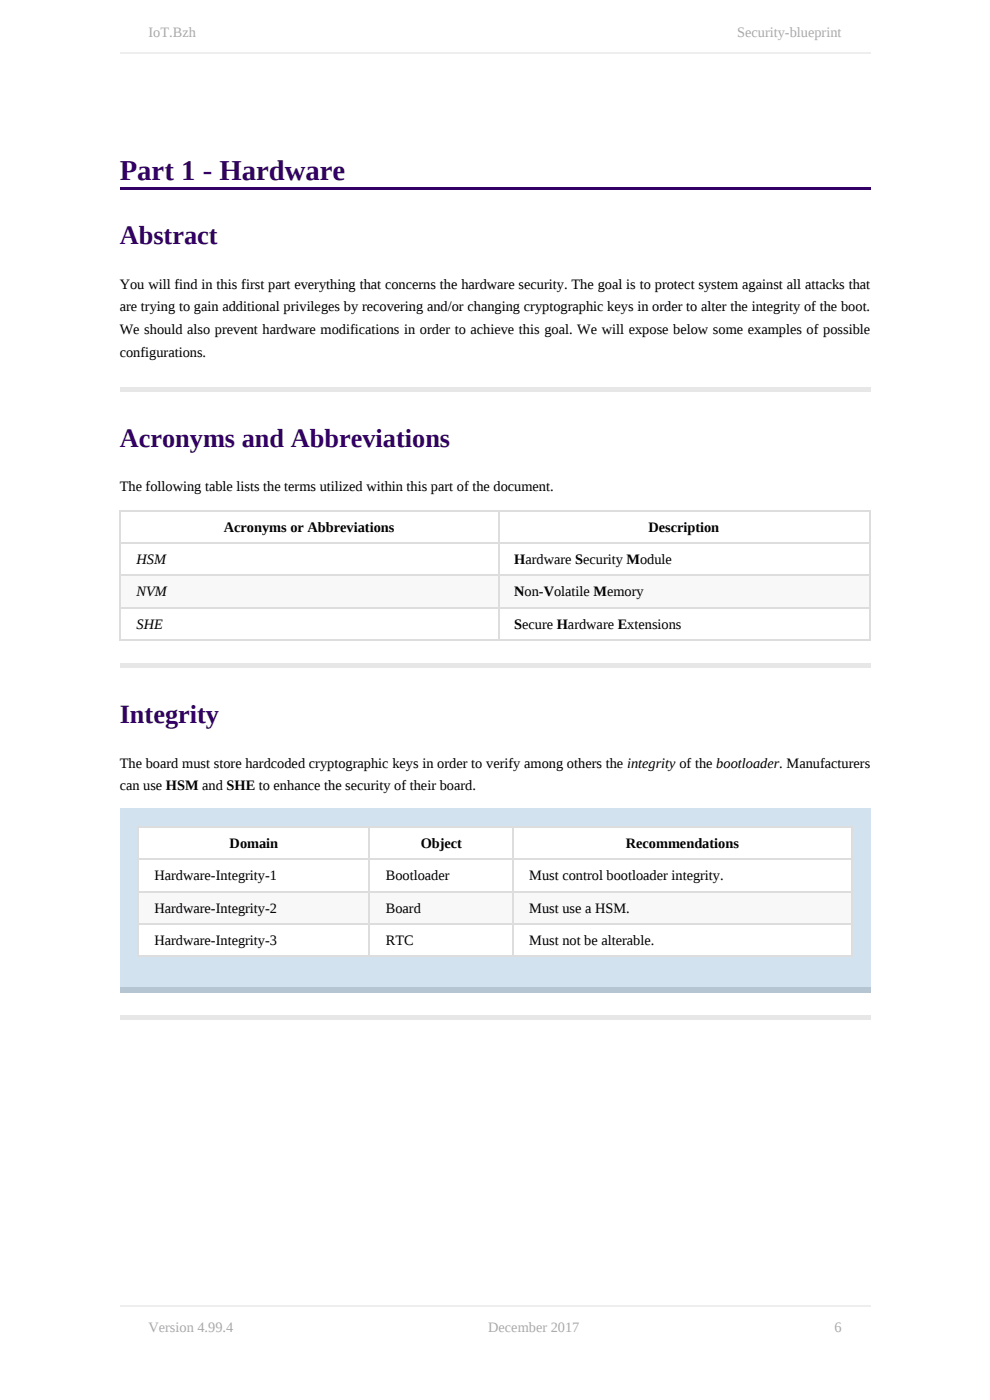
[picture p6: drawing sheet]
<svg xmlns="http://www.w3.org/2000/svg" width="210mm" height="297mm" viewBox="0 0 210 297" stroke-linecap="round" stroke-linejoin="round" font-family="sans-serif">
<defs><g id="words">
<text font-size="6.1" fill="#306" x="25.4" y="38.1">Part 1 - Hardware</text>
<g font-size="5.6" fill="#306">
<text x="25.4" y="51.8">Abstract</text>
<text x="25.4" y="94.8">Acronyms and Abbreviations</text>
<text x="25.4" y="153.5">Integrity</text>
</g>
<g font-size="3" fill="#aaa">
<text x="31.5" y="7.9">IoT.Bzh</text>
<text x="156.4" y="7.9">Security-blueprint</text>
<text x="31.5" y="282.5">Version 4.99.4</text>
<text x="103.6" y="282.5">December 2017</text>
<text x="177" y="282.5">6</text>
</g>
<g font-size="3">
<text x="25.4" y="61.2">You will find in this first part everything that concerns the hardware security. The goal is to protect system against all attacks that</text>
<text x="25.4" y="66.1">are trying to gain additional privileges by recovering and/or changing cryptographic keys in order to alter the integrity of the boot.</text>
<text x="25.4" y="70.9">We should also prevent hardware modifications in order to achieve this goal. We will expose below some examples of possible</text>
<text x="25.4" y="75.7">configurations.</text>
<text x="25.4" y="104.2">The following table lists the terms utilized within this part of the document.</text>
<text x="47.5" y="112.8">Acronyms or Abbreviations</text>
<text x="137.5" y="112.8">Description</text>
<text x="29" y="119.7">HSM</text>
<text x="109.1" y="119.7">Hardware Security Module</text>
<text x="29" y="126.5">NVM</text>
<text x="109.1" y="126.5">Non-Volatile Memory</text>
<text x="29" y="133.4">SHE</text>
<text x="109.1" y="133.4">Secure Hardware Extensions</text>
<text x="25.4" y="162.9">The board must store hardcoded cryptographic keys in order to verify among others the integrity of the bootloader. Manufacturers</text>
<text x="25.4" y="167.7">can use HSM and SHE to enhance the security of their board.</text>
<text x="48.7" y="179.9">Domain</text>
<text x="89.2" y="179.9">Object</text>
<text x="132.8" y="179.9">Recommendations</text>
<text x="32.8" y="186.7">Hardware-Integrity-1</text>
<text x="81.8" y="186.7">Bootloader</text>
<text x="112.3" y="186.7">Must control bootloader integrity.</text>
<text x="32.8" y="193.6">Hardware-Integrity-2</text>
<text x="81.8" y="193.6">Board</text>
<text x="112.3" y="193.6">Must use a HSM.</text>
<text x="32.8" y="200.5">Hardware-Integrity-3</text>
<text x="81.8" y="200.5">RTC</text>
<text x="112.3" y="200.5">Must not be alterable.</text>
</g>
</g></defs>
<path d="M25.4 39.6h159.2v.5h-159.2z" fill="#306"/>
<path d="M25.4 82.1h159.2v1h-159.2z" fill="#e7e7e7"/>
<g fill="#fff">
<path d="M25.4 108.2h80.2v6.9h-80.2z"/>
<path d="M105.6 108.2h78.7v6.9h-78.7z"/>
<path d="M25.4 115.1h80.2v6.9h-80.2z"/>
<path d="M105.6 115.1h78.7v6.9h-78.7z"/>
</g>
<g fill="#f8f8f8">
<path d="M25.4 122h80.2v6.8h-80.2z"/>
<path d="M105.6 122h78.7v6.8h-78.7z"/>
</g>
<g fill="#fff">
<path d="M25.4 128.8h80.2v6.9h-80.2z"/>
<path d="M105.6 128.8h78.7v6.9h-78.7z"/>
</g>
<path d="M25.4 115.2h159.2M25.4 108.4h159.2M25.5 108.2v27.7M105.8 108.2v27.7M184.5 108.2v27.7M25.4 128.9h159.2M25.4 135.8h159.2M25.4 122.1h159.2" fill="none" stroke="#ddd" stroke-width=".25"/>
<path d="M25.4 140.8h159.2v1h-159.2z" fill="#e7e7e7"/>
<path d="M25.4 171.5h159.2v39.1h-159.2z" fill="#d2e2ee"/>
<path d="M25.4 209.3h159.2v1.3h-159.2z" fill="#b5c5d1"/>
<g fill="#fff">
<path d="M29.2 175.3h49v6.9h-49z"/>
<path d="M78.2 175.3h30.5v6.9h-30.5z"/>
<path d="M108.7 175.3h71.8v6.9h-71.8z"/>
<path d="M29.2 182.2h49v6.8h-49z"/>
<path d="M78.2 182.2h30.5v6.8h-30.5z"/>
<path d="M108.7 182.2h71.8v6.8h-71.8z"/>
</g>
<g fill="#f8f8f8">
<path d="M29.2 189h49v6.9h-49z"/>
<path d="M78.2 189h30.5v6.9h-30.5z"/>
<path d="M108.7 189h71.8v6.9h-71.8z"/>
</g>
<g fill="#fff">
<path d="M29.2 195.9h49v6.8h-49z"/>
<path d="M78.2 195.9h30.5v6.8h-30.5z"/>
<path d="M108.7 195.9h71.8v6.8h-71.8z"/>
</g>
<path d="M29.2 175.4h151.6M29.3 175.3v27.7M78.3 175.3v27.7M108.8 175.3v27.7M180.7 175.3v27.7M29.2 196h151.6M29.2 189.2h151.6M29.2 182.3h151.6M29.2 202.9h151.6" fill="none" stroke="#ddd" stroke-width=".25"/>
<path d="M25.4 215.4h159.2v1.1h-159.2z" fill="#e7e7e7"/>
<path d="M25.4 11.3h159.2M25.4 277.1h159.2" fill="none" stroke="#eee" stroke-width=".25"/>
<use href="#words"/>
</svg>
